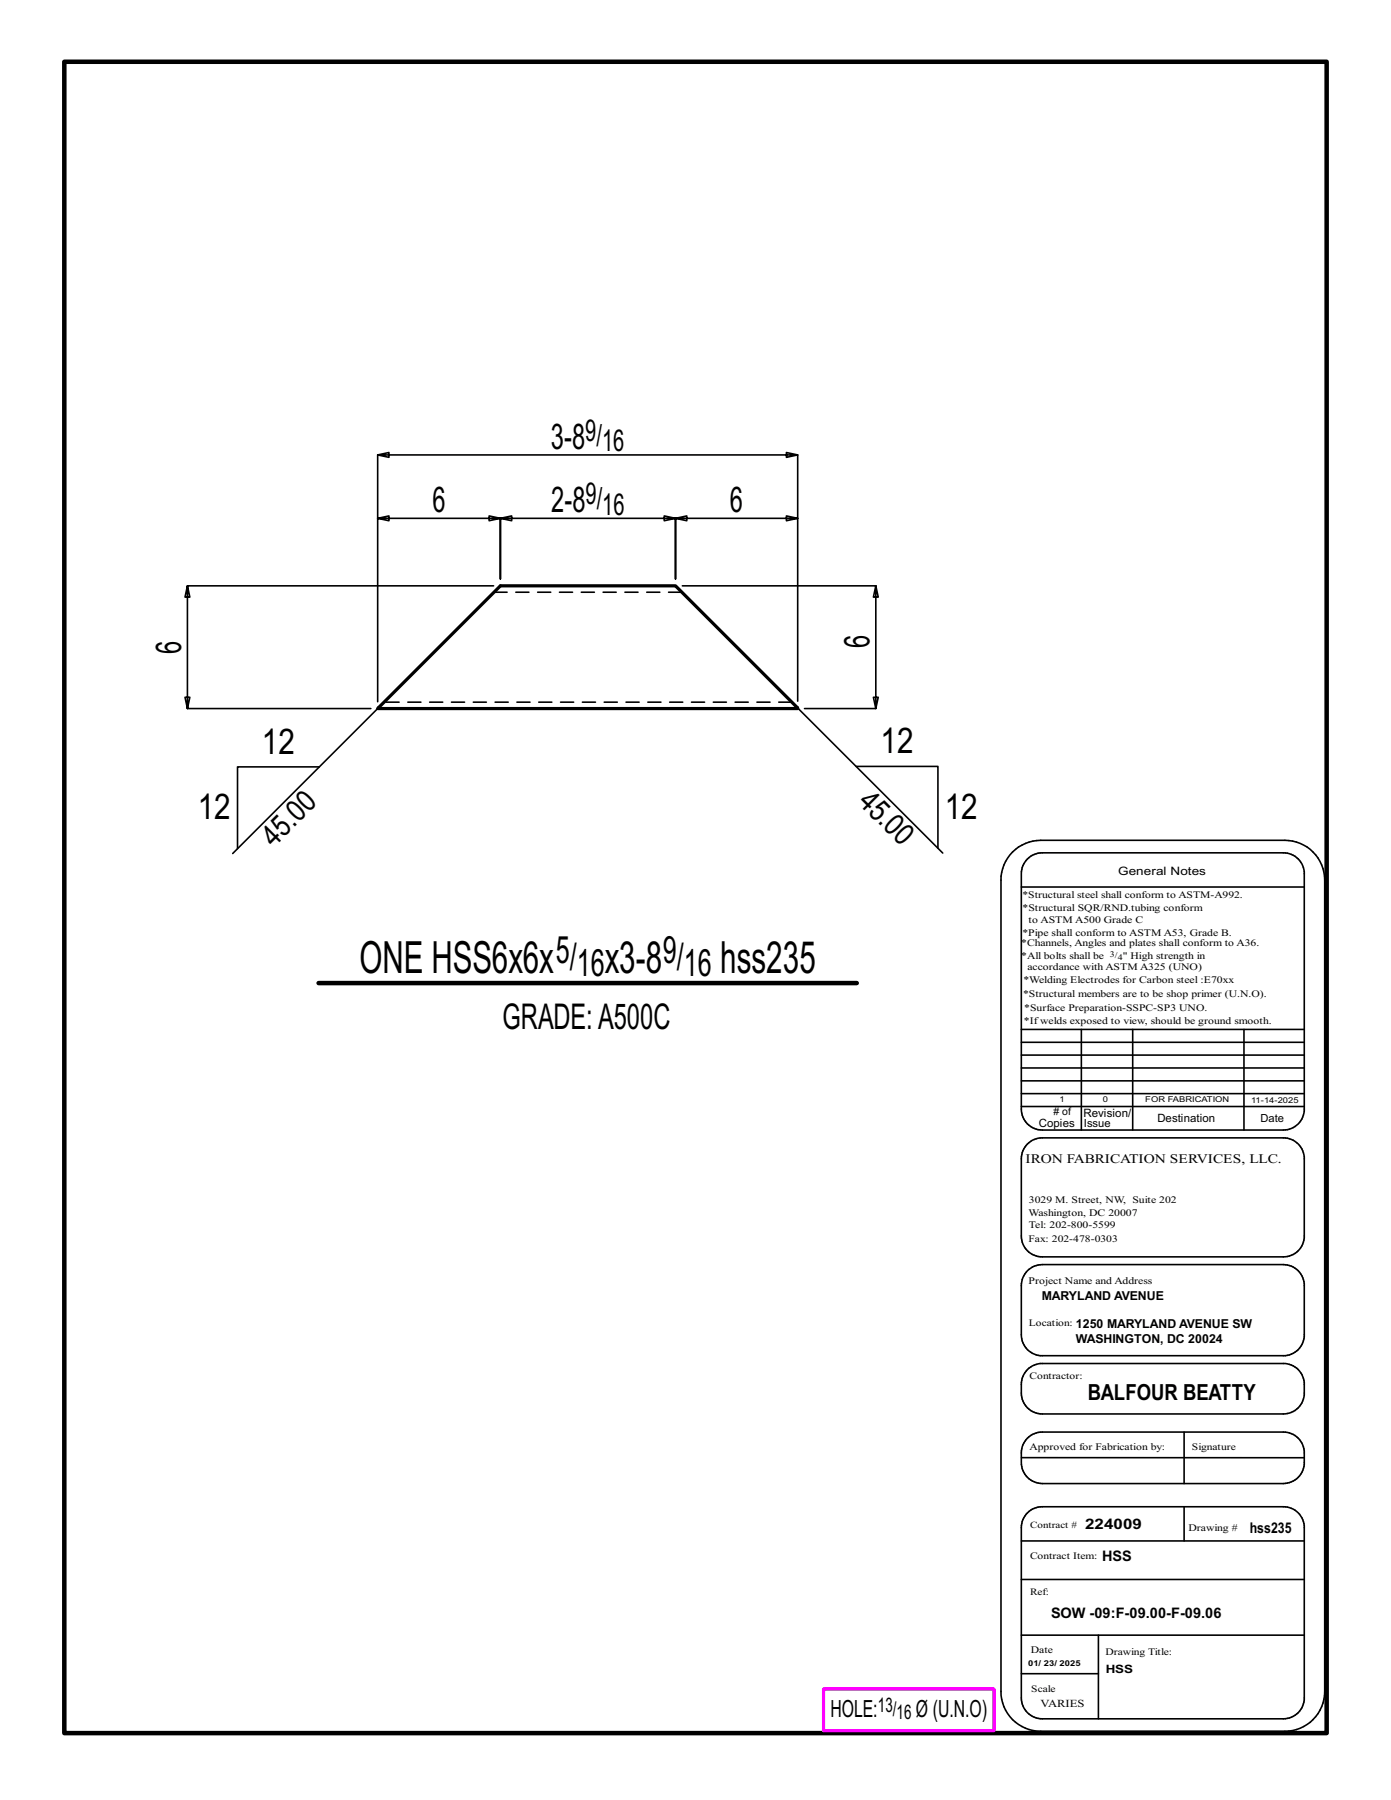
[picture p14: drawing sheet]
<svg xmlns="http://www.w3.org/2000/svg" width="216mm" height="279mm" viewBox="0 0 216 279" stroke-linecap="round" stroke-linejoin="round" font-family="sans-serif">
<defs><g id="words">
<g font-size="6.9">
<text x="55.8" y="151">ONE HSS6x6x</text>
<text x="93.9" y="151">x3-8</text>
<text x="111.8" y="151">hss235</text>
</g>
<g font-size="5.9">
<text x="86.3" y="149.5">5/</text>
<text x="102.9" y="149.5">9/</text>
<text x="89.5" y="151.6">16</text>
<text x="106.1" y="151.6">16</text>
</g>
<g font-size="5.5">
<text x="85.5" y="69.6">3-8</text>
<text x="67.1" y="79.5">6</text>
<text x="85.5" y="79.5">2-8</text>
<text x="113.3" y="79.5">6</text>
<text x="28.1" y="101.5" transform="rotate(-90 28.1 101.5)">6</text>
<text x="134.9" y="100.6" transform="rotate(-90 134.9 100.6)">6</text>
<text x="40.7" y="117">12</text>
<text x="136.7" y="116.9">12</text>
<text x="30.7" y="127.2">12</text>
<text x="146.6" y="127.1">12</text>
<text x="78" y="159.8">GRADE:A500C</text>
</g>
<g font-size="4.7">
<text x="90.8" y="68.4">9/</text>
<text x="93.4" y="70">16</text>
<text x="90.9" y="78.2">9/</text>
<text x="93.5" y="79.9">16</text>
<text x="133" y="124.6" transform="rotate(45 133 124.6)">45.0</text>
<text x="42.5" y="131.6" transform="rotate(-45 42.5 131.6)">45.0</text>
</g>
<g font-size="3.7">
<text x="128.9" y="266.6">HOLE:</text>
<text x="142.2" y="266.6">Ø (U.N.O)</text>
</g>
<text font-size="3.4" x="168.8" y="217.4">BALFOUR BEATTY</text>
<g font-size="3.1">
<text x="136.3" y="265.8">13/</text>
<text x="139.2" y="266.9">16</text>
</g>
<g font-size="2.3">
<text x="168.4" y="237.3">224009</text>
<text x="194" y="238">hss235</text>
<text x="171" y="242.3">HSS</text>
<text x="163.1" y="251.2">SOW -09:F-09.00-F-09.06</text>
</g>
<text font-size="2" x="159.2" y="180.5">IRON FABRICATION SERVICES, LLC.</text>
<g font-size="1.9">
<text x="161.7" y="201.8">MARYLAND AVENUE</text>
<text x="167" y="208.5">WASHINGTON, DC 20024</text>
<text x="167" y="206.1">1250 MARYLAND AVENUE SW</text>
</g>
<g font-size="1.8">
<text x="173.6" y="135.8">General Notes</text>
<text x="168.2" y="173.3">Revision/</text>
<text x="161.2" y="174.9">Copies</text>
<text x="179.6" y="174.2">Destination</text>
<text x="171.6" y="259.7">HSS</text>
</g>
<g font-size="1.7">
<text x="168.2" y="174.9">Issue</text>
<text x="195.7" y="174.2">Date</text>
<text x="161.5" y="265">VARIES</text>
</g>
<g font-size="1.6">
<text x="158.7" y="141.5">*Structural SQR/RND.tubing conform</text>
<text x="159.7" y="143.3">to ASTM A500 Grade C</text>
<text x="158.5" y="146.9">*Channels, Angles and plates shall conform to A36.</text>
<text x="158.5" y="148.8">*All bolts shall be</text>
<text x="158.7" y="145.2">*Pipe shall conform to ASTM A53, Grade B.</text>
<text x="174.3" y="148.8">&quot; High strength in</text>
<text x="158.8" y="154.8">*Structural members are to be shop primer (U.N.O).</text>
<text x="158.9" y="152.7">*Welding Electrodes for Carbon steel :E70xx</text>
<text x="159.5" y="150.6">accordance with ASTM A325 (UNO)</text>
<text x="158.9" y="158.9">*Ifwelds exposed to view, should be ground smooth.</text>
<text x="159" y="157">*Surface Preparation-SSPC-SP3 UNO.</text>
<text x="163.5" y="173.1"># of</text>
<text x="159.7" y="188.7">Washington, DC 20007</text>
<text x="159.7" y="190.6">Tel: 202-800-5599</text>
<text x="159.7" y="186.8">3029 M. Street, NW, Suite 202</text>
<text x="159.7" y="199.3">Project Name and Address</text>
<text x="159.8" y="225.1">Approved for Fabrication by:</text>
<text x="184.5" y="237.6">Drawing #</text>
<text x="160" y="256.6">Date</text>
</g>
<g font-size="1.5">
<text x="158.7" y="139.4">*Structural steel shall conform to ASTM-A992.</text>
<text x="159.7" y="192.7">Fax: 202-478-0303</text>
<text x="159.7" y="205.8">Location:</text>
<text x="159.8" y="214">Contractor:</text>
<text x="185" y="225.1">Signature</text>
<text x="159.9" y="237.1">Contract #</text>
<text x="159.9" y="241.9">Contract Item:</text>
<text x="159.9" y="247.6">Ref:</text>
<text x="171.6" y="256.9">Drawing Title:</text>
<text x="160.1" y="262.7">Scale</text>
</g>
<g font-size="1.3">
<text x="172.3" y="148.5">3/</text>
<text x="173.5" y="149">4</text>
</g>
<g font-size="1.2">
<text x="164.5" y="171.1">1</text>
<text x="171.2" y="171.1">0</text>
<text x="177.8" y="171.1">FOR FABRICATION</text>
<text x="194.2" y="171.2">11-14-2025</text>
<text x="159.6" y="258.7">01/ 23/ 2025</text>
</g>
</g></defs>
<g fill="none" stroke="#000" stroke-width=".25">
<path d="M58.6 80.5v-9.9l1.8 .4v-.8l-1.8 .4h65.2l-1.7 .4v-.8l1.7 .4v9.9M76.6 90.9h-47.5l-.4 1.8h.8l-.4-1.8v19.1l-.4-1.8h.8l-.4 1.8h28.5M105.9 90.9h30l-.3 1.8h.7l-.4-1.8v19.1l-.3-1.8h.7l-.4 1.8h-11M49.6 119h-12.7v12.7M58.6 110l-22.5 22.5M123.8 108.8v-28.3l-1.7-.4v.7l1.7-.3h-19l1.8-.4v.7l-1.8-.3v9.4v-9.4l-1.7-.4v.7l1.7-.3h-27.1l1.7-.4v.7l-1.7-.3v9.4v-9.4l-1.8-.4v.7l1.8-.3h-19.1l1.8-.4v.7l-1.8-.3v28.4M123.9 110l22.4 22.4M132.9 119h12.7v12.7M157.2 132.3a6.3 6.3 0 0 1 4.3-1.9h37.9a6.2 6.2 0 0 1 6.2 6.2v126a6.2 6.2 0 0 1-6.2 6.1h-37.9a6.1 6.1 0 0 1-6.1-6.1v-126a6.1 6.1 0 0 1 1.8-4.3zM158.5 137.7h43.9M159.5 133.3a3.3 3.3 0 0 1 2.3-.9h37.4a3.3 3.3 0 0 1 3.2 2.9v37.2a3.2 3.2 0 0 1-3.2 2.9h-37.4a3.2 3.2 0 0 1-3.3-3.2v-36.6a3.2 3.2 0 0 1 1-2.3zM158.5 159.8h43.9"/>
<path d="M167.8 159.8v15.6M175.8 159.8v15.6M193.1 159.8v15.6M158.5 165.8h43.9M158.5 167.8h43.9M158.5 163.8h43.9M158.5 161.8h43.9M158.5 171.8h43.9M158.5 169.8h43.9M159.5 177.6a3.3 3.3 0 0 1 2.3-1h37.4a3.3 3.3 0 0 1 3.2 3v12.6a3.3 3.3 0 0 1-3.2 2.9h-37.4a3.2 3.2 0 0 1-3.3-3.2v-12a3.2 3.2 0 0 1 1-2.3zM159.5 197.2l1-.7 1.3-.2h37.4a3.3 3.3 0 0 1 3.2 2.9v8.3a3.2 3.2 0 0 1-2.9 2.9h-38.1a3.3 3.3 0 0 1-2.9-3.2v-8l.3-.9zM159.5 212.6l.7-.6 1.2-.4h37.8a3.2 3.2 0 0 1 3.2 3v2a3.3 3.3 0 0 1-3.2 2.9h-37.4a3.2 3.2 0 0 1-3.3-3.3v-1.3a3.3 3.3 0 0 1 1-2.3z"/>
<path d="M158.5 239.2h43.9M158.5 226.3h43.9M159.5 234.8a3.3 3.3 0 0 1 2.3-.9h37.4a3.3 3.3 0 0 1 3.2 2.9v27.1a3.3 3.3 0 0 1-3.2 2.9h-37.4a3.2 3.2 0 0 1-3.3-3.2v-26.5a3.2 3.2 0 0 1 1-2.3zM159.5 223.2a3.3 3.3 0 0 1 2.3-.9h37.4a3.3 3.3 0 0 1 3.2 2.9v2.1a3.3 3.3 0 0 1-3.2 3h-37.4a3.3 3.3 0 0 1-3.3-3.3v-1.5a3.2 3.2 0 0 1 1-2.3zM183.8 222.3v8M183.8 233.9v5.3M158.5 245.2h43.9M158.5 259.8h12M158.5 253.8h43.9M170.5 253.8v13"/>
</g>
<path d="M10 9.6h195.9v259.4h-195.9zM49.4 152.6h83.6" fill="none" stroke="#000" stroke-width=".7"/>
<path d="M127.8 262.2h26.5v6.4h-26.5z" fill="none" stroke="#f0f" stroke-width=".5"/>
<path d="M58.6 110l19.1-19.1h27.1l19 19v.1z" fill="none" stroke="#000" stroke-width=".5"/>
<path d="M76.7 91.9h29.1M122.9 109h-63.3" fill="none" stroke="#000" stroke-width=".25" stroke-dasharray="2 1.4"/>
<use href="#words"/>
</svg>
